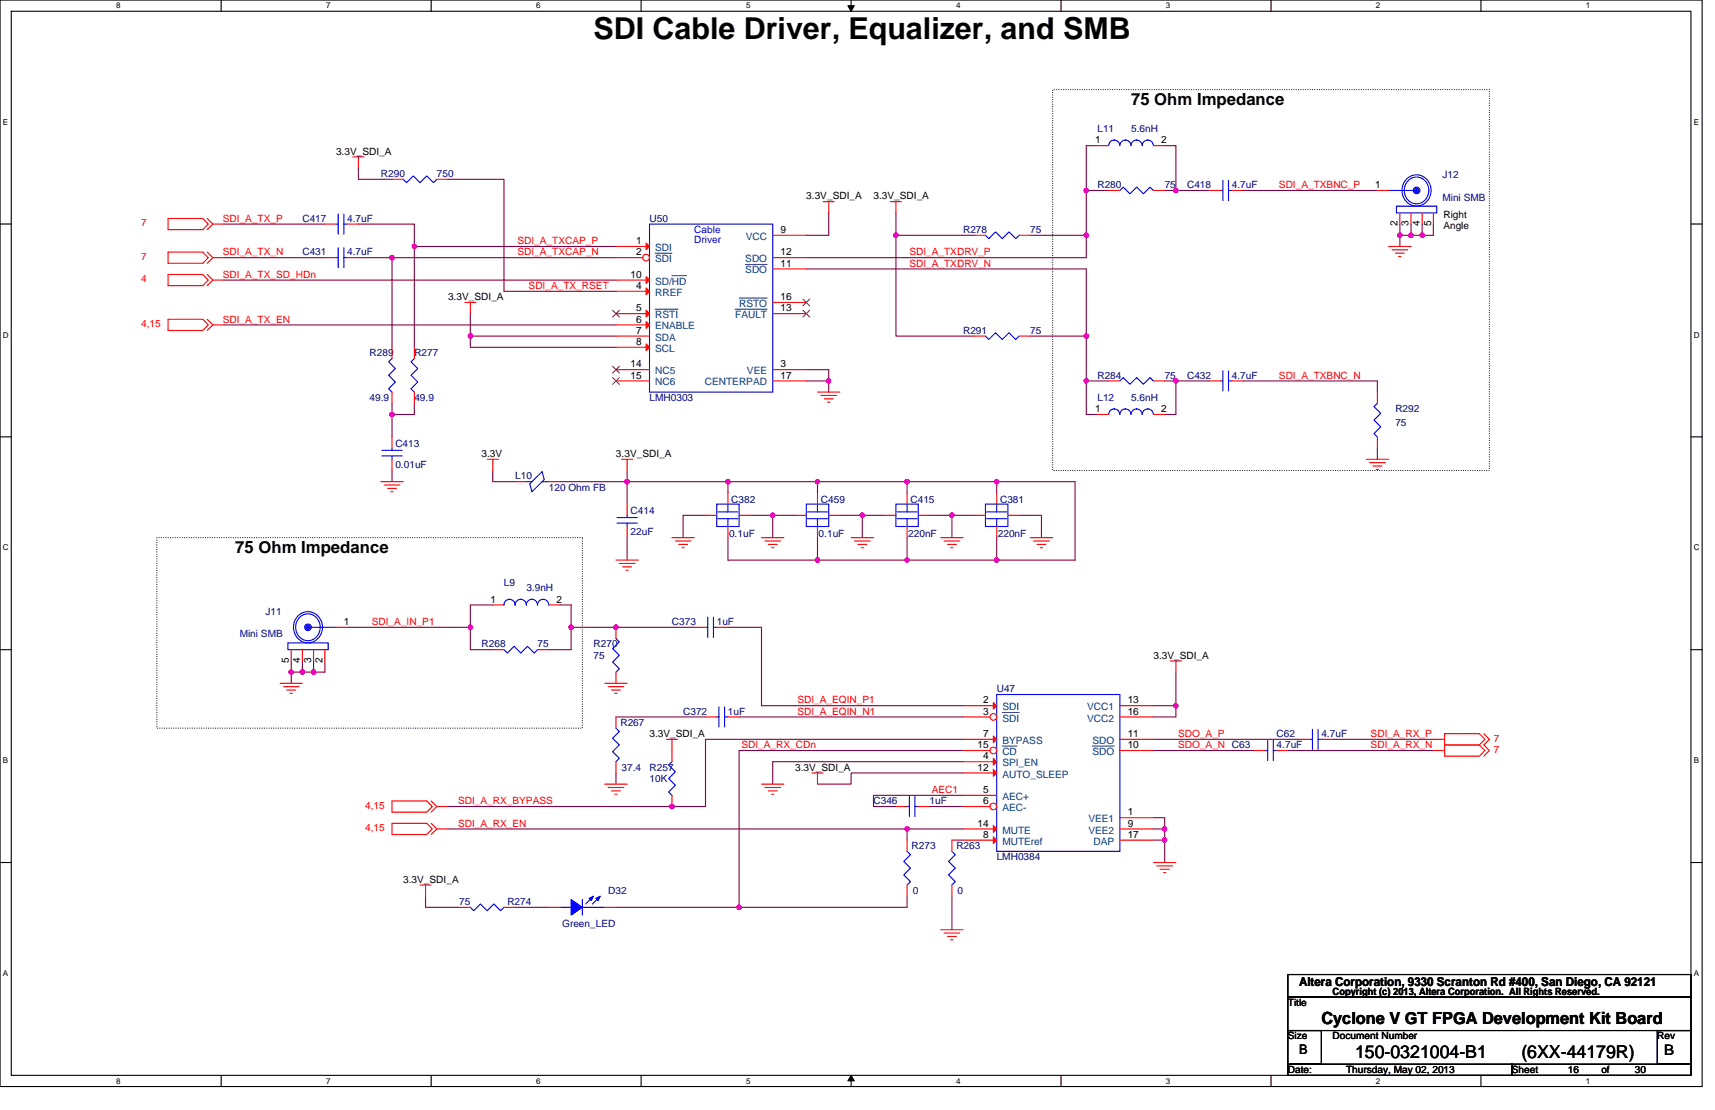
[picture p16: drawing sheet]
<svg xmlns="http://www.w3.org/2000/svg" width="432mm" height="279mm" viewBox="0 0 432 279" stroke-linecap="round" stroke-linejoin="round" font-family="sans-serif">
<defs><g id="words">
<text font-size="7.6" x="149.4" y="9.7">SDI Cable Driver, Equalizer, and SMB</text>
<g font-size="4.5">
<text x="341.2" y="266.3">150-0321004-B1</text>
<text x="383.1" y="266.3">(6XX-44179R)</text>
</g>
<g font-size="4.2">
<text x="284.8" y="26.5">75 Ohm Impedance</text>
<text x="59.2" y="139.2">75 Ohm Impedance</text>
<text x="332.7" y="257.7">Cyclone V GT FPGA Development Kit Board</text>
</g>
<text font-size="3.7" x="419" y="265.5">B</text>
<text font-size="3.4" x="327.1" y="265.2">B</text>
<text font-size="3.1" x="327.1" y="248.2">Altera Corporation, 9330 Scranton Rd #400, San Diego, CA 92121</text>
<g font-size="2.5" fill="#000080">
<text x="276.3" y="33.3">L11</text>
<text x="284.8" y="33.3">5.6nH</text>
<text x="95.9" y="44.6">R290</text>
<text x="110" y="44.6">750</text>
<text x="276.3" y="47.4">R280</text>
<text x="293.2" y="47.4">75</text>
<text x="298.9" y="47.4">C418</text>
<text x="310.2" y="47.4">4.7uF</text>
<text x="363.2" y="44.8">J12</text>
<text x="363.2" y="50.5">Mini SMB</text>
<text x="76.1" y="55.8">C417</text>
<text x="87.4" y="55.8">4.7uF</text>
<text x="163.5" y="55.8">U50</text>
<text x="242.5" y="58.7">R278</text>
<text x="259.4" y="58.7">75</text>
<text x="76.1" y="64.3">C431</text>
<text x="87.4" y="64.3">4.7uF</text>
<text x="93" y="89.7">R289</text>
<text x="104.3" y="89.7">R277</text>
<text x="242.5" y="84">R291</text>
<text x="259.4" y="84">75</text>
<text x="276.3" y="95.3">R284</text>
<text x="293.2" y="95.3">75</text>
<text x="298.9" y="95.3">C432</text>
<text x="310.2" y="95.3">4.7uF</text>
<text x="93" y="100.9">49.9</text>
<text x="104.3" y="100.9">49.9</text>
<text x="163.5" y="100.9">LMH0303</text>
<text x="276.3" y="100.9">L12</text>
<text x="284.8" y="100.9">5.6nH</text>
<text x="351.3" y="103.8">R292</text>
<text x="351.3" y="107.1">75</text>
<text x="99.5" y="112.5">C413</text>
<text x="99.5" y="117.9">0.01uF</text>
<text x="129.7" y="120.7">L10</text>
<text x="138.2" y="123.5">120 Ohm FB</text>
<text x="158.7" y="129.4">C414</text>
<text x="184.1" y="126.6">C382</text>
<text x="206.7" y="126.6">C459</text>
<text x="229.2" y="126.6">C415</text>
<text x="251.8" y="126.6">C381</text>
<text x="158.7" y="134.8">22uF</text>
<text x="183.6" y="135.1">0.1uF</text>
<text x="206.1" y="135.1">0.1uF</text>
<text x="228.7" y="135.1">220nF</text>
<text x="251.2" y="135.1">220nF</text>
<text x="126.9" y="147.5">L9</text>
<text x="132.5" y="148.9">3.9nH</text>
<text x="66.8" y="154.8">J11</text>
<text x="60.3" y="160.4">Mini SMB</text>
<text x="169.2" y="157.3">C373</text>
<text x="180.5" y="157.3">1uF</text>
<text x="121.2" y="163">R268</text>
<text x="135.3" y="163">75</text>
<text x="149.4" y="163">R270</text>
<text x="149.4" y="165.8">75</text>
<text x="172" y="179.9">C372</text>
<text x="183.3" y="179.9">1uF</text>
<text x="251" y="174.2">U47</text>
<text x="156.2" y="182.7">R267</text>
<text x="321.4" y="185.5">C62</text>
<text x="332.7" y="185.5">4.7uF</text>
<text x="321.4" y="188.3">4.7uF</text>
<text x="156.5" y="194">37.4</text>
<text x="163.5" y="194">R257</text>
<text x="163.5" y="196.8">10K</text>
<text x="219.9" y="202.4">C346</text>
<text x="234" y="202.4">1uF</text>
<text x="229.5" y="213.7">R273</text>
<text x="240.8" y="213.7">R263</text>
<text x="251" y="216.5">LMH0384</text>
<text x="115.6" y="227.8">75</text>
<text x="127.7" y="227.8">R274</text>
<text x="153.1" y="225">D32</text>
<text x="229.8" y="225">0</text>
<text x="241.1" y="225">0</text>
<text x="141.5" y="233.4">Green_LED</text>
</g>
<g font-size="2.5">
<text x="84.6" y="38.9">3.3V_SDI_A</text>
<text x="275.8" y="36.1">1</text>
<text x="292.4" y="36.1">2</text>
<text x="346.2" y="47.3">1</text>
<text x="203" y="50.2">3.3V_SDI_A</text>
<text x="219.9" y="50.2">3.3V_SDI_A</text>
<text x="196.5" y="58.6">9</text>
<text x="351.9" y="57" transform="rotate(-90 351.9 57)">2</text>
<text x="354.7" y="57" transform="rotate(-90 354.7 57)">3</text>
<text x="357.5" y="57" transform="rotate(-90 357.5 57)">4</text>
<text x="360.3" y="57" transform="rotate(-90 360.3 57)">5</text>
<text x="363.4" y="55">Right</text>
<text x="363.4" y="57.6">Angle</text>
<text x="160.1" y="61.4">1</text>
<text x="160.1" y="64.3">2</text>
<text x="196.5" y="64.3">12</text>
<text x="158.7" y="69.9">10</text>
<text x="196.5" y="67.1">11</text>
<text x="112.8" y="75.6">3.3V_SDI_A</text>
<text x="160.1" y="72.7">4</text>
<text x="196.5" y="75.5">16</text>
<text x="160.1" y="81.2">6</text>
<text x="160.1" y="78.4">5</text>
<text x="196.5" y="78.4">13</text>
<text x="160.1" y="84">7</text>
<text x="160.1" y="86.8">8</text>
<text x="158.7" y="92.5">14</text>
<text x="158.7" y="95.3">15</text>
<text x="196.5" y="92.5">3</text>
<text x="196.5" y="95.3">17</text>
<text x="275.8" y="103.7">1</text>
<text x="292.4" y="103.7">2</text>
<text x="121.2" y="115">3.3V</text>
<text x="155.1" y="115">3.3V_SDI_A</text>
<text x="123.5" y="151.7">1</text>
<text x="140.1" y="151.7">2</text>
<text x="86.6" y="157.3">1</text>
<text x="72.7" y="166.9" transform="rotate(-90 72.7 166.9)">5</text>
<text x="75.5" y="166.9" transform="rotate(-90 75.5 166.9)">4</text>
<text x="78.4" y="166.9" transform="rotate(-90 78.4 166.9)">3</text>
<text x="81.2" y="166.9" transform="rotate(-90 81.2 166.9)">2</text>
<text x="290.4" y="165.8">3.3V_SDI_A</text>
<text x="247.6" y="177">2</text>
<text x="247.6" y="179.9">3</text>
<text x="283.9" y="177">13</text>
<text x="283.9" y="179.9">16</text>
<text x="163.5" y="185.5">3.3V_SDI_A</text>
<text x="247.6" y="185.5">7</text>
<text x="283.9" y="185.5">11</text>
<text x="246.1" y="188.3">15</text>
<text x="247.6" y="191.1">4</text>
<text x="283.9" y="188.3">10</text>
<text x="200.2" y="194">3.3V_SDI_A</text>
<text x="246.1" y="194">12</text>
<text x="247.6" y="199.6">5</text>
<text x="247.6" y="202.4">6</text>
<text x="246.1" y="208.1">14</text>
<text x="283.9" y="205.2">1</text>
<text x="283.9" y="208.1">9</text>
<text x="247.6" y="210.9">8</text>
<text x="283.9" y="210.9">17</text>
<text x="101.5" y="222.2">3.3V_SDI_A</text>
<text x="335.5" y="250.4">Copyright (c) 2013, Altera Corporation. All Rights Reserved.</text>
<text x="324.3" y="253.2">Title</text>
<text x="324.3" y="261.6">Size</text>
<text x="335.5" y="261.6">Document Number</text>
<text x="417.3" y="261.6">Rev</text>
<text x="324.3" y="270.1">Date:</text>
<text x="338.9" y="270.1">Thursday, May 02, 2013</text>
<text x="380.6" y="270.1">Sheet</text>
<text x="394.7" y="270.1">16</text>
<text x="403.2" y="270.1">of</text>
<text x="411.6" y="270.1">30</text>
</g>
<g font-size="2.5" fill="#f00">
<text x="322" y="47.4">SDI_A_TXBNC_P</text>
<text x="35.5" y="57">7</text>
<text x="56.1" y="55.8">SDI_A_TX_P</text>
<text x="35.5" y="65.4">7</text>
<text x="56.1" y="64.3">SDI_A_TX_N</text>
<text x="130.3" y="61.5">SDI_A_TXCAP_P</text>
<text x="130.3" y="64.3">SDI_A_TXCAP_N</text>
<text x="229" y="64.3">SDI_A_TXDRV_P</text>
<text x="35.5" y="71.1">4</text>
<text x="56.1" y="69.9">SDI_A_TX_SD_HDn</text>
<text x="229" y="67.1">SDI_A_TXDRV_N</text>
<text x="133.1" y="72.7">SDI_A_TX_RSET</text>
<text x="35.5" y="82.3">4,15</text>
<text x="56.1" y="81.2">SDI_A_TX_EN</text>
<text x="322" y="95.3">SDI_A_TXBNC_N</text>
<text x="93.6" y="157.3">SDI_A_IN_P1</text>
<text x="200.8" y="177.1">SDI_A_EQIN_P1</text>
<text x="200.8" y="179.9">SDI_A_EQIN_N1</text>
<text x="296.6" y="185.5">SDO_A_P</text>
<text x="345.1" y="185.5">SDI_A_RX_P</text>
<text x="186.7" y="188.3">SDI_A_RX_CDn</text>
<text x="296.6" y="188.3">SDO_A_N C63</text>
<text x="345.1" y="188.3">SDI_A_RX_N</text>
<text x="376.1" y="186.6">7</text>
<text x="376.1" y="189.5">7</text>
<text x="91.9" y="203.6">4,15</text>
<text x="115.3" y="202.4">SDI_A_RX_BYPASS</text>
<text x="234.6" y="199.6">AEC1</text>
<text x="91.9" y="209.2">4,15</text>
<text x="115.3" y="208.1">SDI_A_RX_EN</text>
</g>
<g font-size="2.5" fill="#00f">
<text x="174.8" y="58.7">Cable</text>
<text x="174.8" y="61.3">Driver</text>
</g>
<g font-size="2.5" fill="#004080">
<text x="165" y="63.2">SDI</text>
<text x="165" y="66">SDI</text>
<text x="187.6" y="66">SDO</text>
<text x="187.8" y="60.4">VCC</text>
<text x="165" y="71.6">SD/HD</text>
<text x="187.6" y="68.8">SDO</text>
<text x="165" y="74.5">RREF</text>
<text x="186.1" y="77.3">RSTO</text>
<text x="165" y="80.1">RSTI</text>
<text x="165" y="82.9">ENABLE</text>
<text x="185.1" y="80.1">FAULT</text>
<text x="165" y="85.7">SDA</text>
<text x="165" y="88.6">SCL</text>
<text x="165" y="94.2">NC5</text>
<text x="188.1" y="94.2">VEE</text>
<text x="165" y="97">NC6</text>
<text x="177.5" y="97">CENTERPAD</text>
<text x="252.4" y="178.8">SDI</text>
<text x="273.7" y="178.8">VCC1</text>
<text x="252.4" y="181.6">SDI</text>
<text x="273.7" y="181.6">VCC2</text>
<text x="252.4" y="187.2">BYPASS</text>
<text x="252.4" y="190.1">CD</text>
<text x="275" y="187.2">SDO</text>
<text x="275" y="190.1">SDO</text>
<text x="252.4" y="192.9">SPI_EN</text>
<text x="252.4" y="195.7">AUTO_SLEEP</text>
<text x="252.4" y="201.3">AEC+</text>
<text x="252.4" y="204.2">AEC-</text>
<text x="252.4" y="209.8">MUTE</text>
<text x="274" y="207">VEE1</text>
<text x="274" y="209.8">VEE2</text>
<text x="252.4" y="212.6">MUTEref</text>
<text x="275.3" y="212.6">DAP</text>
</g>
<g font-size="2">
<text x="29.3" y="2.1">8</text>
<text x="82.1" y="2.1">7</text>
<text x="135" y="2.1">6</text>
<text x="187.8" y="2.1">5</text>
<text x="240.7" y="2.1">4</text>
<text x="293.6" y="2.1">3</text>
<text x="346.4" y="2.1">2</text>
<text x="399.3" y="2.1">1</text>
<text x=".7" y="31.4">E</text>
<text x="426.5" y="31.4">E</text>
<text x=".7" y="85">D</text>
<text x="426.5" y="85">D</text>
<text x=".7" y="138.6">C</text>
<text x="426.5" y="138.6">C</text>
<text x=".7" y="192.1">B</text>
<text x="426.5" y="192.1">B</text>
<text x=".7" y="245.7">A</text>
<text x="426.5" y="245.7">A</text>
<text x="29.3" y="272.8">8</text>
<text x="82.1" y="272.8">7</text>
<text x="135" y="272.8">6</text>
<text x="187.8" y="272.8">5</text>
<text x="240.7" y="272.8">4</text>
<text x="293.6" y="272.8">3</text>
<text x="346.4" y="272.8">2</text>
<text x="399.3" y="272.8">1</text>
</g>
</g></defs>
<path d="M0 0h428.6v273.5h-428.6zM2.8 2.8h422.9v267.9h-422.9z" fill="none" stroke="#000" stroke-width=".28"/>
<g fill="#fff">
<path d="M29.3 .3h1.1v2.3h-1.1z"/>
<path d="M29.3 271h1.1v2.2h-1.1z"/>
</g>
<path d="M55.7 0v2.8M55.7 270.7v2.8" fill="none" stroke="#000" stroke-width=".28"/>
<g fill="#fff">
<path d="M82.1 .3h1.1v2.3h-1.1z"/>
<path d="M82.1 271h1.1v2.2h-1.1z"/>
</g>
<path d="M108.6 0v2.8M108.6 270.7v2.8" fill="none" stroke="#000" stroke-width=".28"/>
<g fill="#fff">
<path d="M135 .3h1.1v2.3h-1.1z"/>
<path d="M135 271h1.1v2.2h-1.1z"/>
</g>
<path d="M161.4 0v2.8M161.4 270.7v2.8" fill="none" stroke="#000" stroke-width=".28"/>
<g fill="#fff">
<path d="M187.8 .3h1.2v2.3h-1.2z"/>
<path d="M187.8 271h1.2v2.2h-1.2z"/>
</g>
<path d="M214.3 0v2.8M214.3 270.7v2.8" fill="none" stroke="#000" stroke-width=".28"/>
<path d="M213.5 1.4h1.6l-.8 1.4zM214.3 270.7l.8 1.4h-1.6z" fill="#000" stroke="#000" stroke-width=".25"/>
<g fill="#fff">
<path d="M240.7 .3h1.1v2.3h-1.1z"/>
<path d="M240.7 271h1.1v2.2h-1.1z"/>
</g>
<path d="M267.1 0v2.8M267.1 270.7v2.8" fill="none" stroke="#000" stroke-width=".28"/>
<g fill="#fff">
<path d="M293.6 .3h1.1v2.3h-1.1z"/>
<path d="M293.6 271h1.1v2.2h-1.1z"/>
</g>
<path d="M320 0v2.8M320 270.7v2.8" fill="none" stroke="#000" stroke-width=".28"/>
<g fill="#fff">
<path d="M346.4 .3h1.2v2.3h-1.2z"/>
<path d="M346.4 271h1.2v2.2h-1.2z"/>
</g>
<path d="M372.9 0v2.8M372.9 270.7v2.8" fill="none" stroke="#000" stroke-width=".28"/>
<g fill="#fff">
<path d="M399.3 .3h1.1v2.3h-1.1z"/>
<path d="M399.3 271h1.1v2.2h-1.1z"/>
<path d="M.7 29.6h1.4v2.3h-1.4z"/>
<path d="M426.5 29.6h1.3v2.3h-1.3z"/>
<path d="M.7 83.2h1.5v2.2h-1.5z"/>
<path d="M426.5 83.2h1.4v2.2h-1.4z"/>
</g>
<path d="M0 56.4h2.8M425.7 56.4h2.9" fill="none" stroke="#000" stroke-width=".28"/>
<g fill="#fff">
<path d="M.7 136.7h1.5v2.3h-1.5z"/>
<path d="M426.5 136.7h1.4v2.3h-1.4z"/>
</g>
<path d="M0 110h2.8M425.7 110h2.9" fill="none" stroke="#000" stroke-width=".28"/>
<g fill="#fff">
<path d="M.7 190.3h1.4v2.3h-1.4z"/>
<path d="M426.5 190.3h1.3v2.3h-1.3z"/>
</g>
<path d="M0 163.5h2.8M425.7 163.5h2.9" fill="none" stroke="#000" stroke-width=".28"/>
<g fill="#fff">
<path d="M.7 243.9h1.4v2.2h-1.4z"/>
<path d="M426.4 243.9h1.4v2.2h-1.4z"/>
</g>
<path d="M0 217.1h2.8M425.7 217.1h2.9M324.3 245.3h101.4v5.7h-101.4zM324.3 251h101.4v8.4h-101.4zM324.3 259.4h8.4v8.5h-8.4zM417.3 259.4h8.4v8.5h-8.4zM324.3 267.9h56.3v2.8h-56.3zM380.6 267.9h45.1v2.8h-45.1z" fill="none" stroke="#000" stroke-width=".28"/>
<path d="M265 22.6h110v95.8h-110zM39.5 135.3h107.1v48h-107.1z" fill="none" stroke="#000" stroke-width=".28" stroke-dasharray="0 .6"/>
<g fill="none" stroke="#800040" stroke-width=".28">
<path d="M276.3 36.7h-2.8v11.2M293.2 36.7h2.9v11.2M56.4 56.4h25.4M90.2 56.4h14.1v5.6M90.2 42.3v2.8h8.5M112.8 45.1h14.1v28.2h28.2M208.7 53.6v5.6h-5.7M225.6 53.6v5.6M225.6 59.2h19.7M225.6 59.2v25.4h19.7M259.4 59.2h14.1M273.5 59.2v5.7h-70.5"/>
<path d="M273.5 47.9v11.3M273.5 47.9h5.6M293.2 47.9h2.9M296.1 47.9h8.4M313 47.9h33.8M352.4 56.4v2.8h2.9M352.4 59.2v2.8M355.3 56.4v2.8M355.3 59.2h2.8M358.1 56.4v2.8h2.8v-2.8M56.4 70.5h98.7M56.4 64.9h25.4"/>
<path d="M90.2 64.9h8.5M98.7 64.9v22.5M98.7 64.9h56.4M104.3 62v25.4M104.3 62h50.8M118.4 79v5.6M203 67.7h70.5v16.9M56.4 81.8h98.7M118.4 84.6h36.7M118.4 84.6v2.8h36.7M203 93h5.7v2.9M203 95.9h5.7"/>
<path d="M208.7 95.9v2.8M259.4 84.6h14.1M273.5 95.9v8.4h2.8M273.5 84.6v11.3M273.5 95.9h5.6M293.2 95.9h2.9M296.1 95.9v8.4h-2.9M296.1 95.9h8.4M313 95.9h33.8v2.8M98.7 101.5v2.8M98.7 104.3v5.7M98.7 118.4v2.8"/>
<path d="M104.3 101.5v2.8h-5.6M124.1 118.4v2.8h5.6M157.9 118.4v2.8M346.8 112.8v2.8M141 121.2h16.9M157.9 121.2h25.4M157.9 121.2v5.7M157.9 135.3v5.7M177.6 129.7h-5.6v5.6M183.3 121.2h22.5M183.3 135.3v5.7h22.5M183.3 121.2v2.9"/>
<path d="M188.9 129.7h5.7M194.6 129.7v5.6M194.6 129.7h5.6M205.8 121.2h22.6M205.8 121.2v2.9M205.8 135.3v5.7M211.5 129.7h5.6M217.1 129.7v5.6M217.1 129.7h5.7M228.4 121.2h22.6M228.4 121.2v2.9M228.4 135.3v5.7"/>
<path d="M234 129.7h5.7M239.7 129.7v5.6M239.7 129.7h5.6M251 121.2v2.9M251 135.3v5.7M251 121.2h19.7v19.8h-19.7M256.6 129.7h5.6v5.6M87.4 157.9h31M118.4 157.9v5.6h5.7M124.1 152.3h-5.7v5.6M141 152.3h2.8v11.2h-5.6M143.8 157.9h31"/>
<path d="M183.3 157.9h8.4v19.7h50.8M205.8 141h22.6M228.4 141h22.6M73.3 169.2h2.8M73.3 169.2v2.8M73.3 166.4v2.8M76.1 169.2h2.9M76.1 166.4v2.8M79 166.4v2.8M81.8 166.4v2.8h-2.8M290.4 177.6h5.7v2.9h-5.7M296.1 169.2v8.4"/>
<path d="M155.1 180.5h22.5M155.1 194.6v2.8M186.1 180.5h56.4M242.5 186.1h-64.9v16.9h-64.8M242.5 188.9h-56.4v39.5M242.5 191.7h-47.9v5.7M242.5 194.6h-28.2v2.8h-8.5M290.4 186.1h36.7M290.4 188.9h25.4M324.3 188.9h36.6M335.5 186.1h25.4M112.8 208.7h115.6v2.8"/>
<path d="M228.4 208.7h14.1M234 203h8.5M239.7 211.5h2.8M242.5 200.2h-22.6v2.8h5.7M290.4 208.7h2.8M290.4 211.5h2.8M290.4 205.8h2.8v2.9M293.2 211.5v5.6M293.2 208.7v2.8M107.1 225.6v2.8h8.5M129.7 228.4h8.5M155.1 228.4h31"/>
<path d="M228.4 225.6v2.8h-42.3M239.7 225.6v8.4"/>
</g>
<g fill="#f0f" stroke="#f0f" stroke-width=".28">
<circle cx="296" cy="47.9" r=".55"/>
<circle cx="296" cy="95.9" r=".55"/>
<circle cx="273.5" cy="95.9" r=".55"/>
<circle cx="273.5" cy="47.9" r=".55"/>
<circle cx="273.5" cy="59.2" r=".56"/>
<circle cx="225.5" cy="59.2" r=".56"/>
<circle cx="273.5" cy="84.6" r=".55"/>
<circle cx="250.9" cy="141" r=".55"/>
<circle cx="250.9" cy="121.2" r=".55"/>
<circle cx="228.4" cy="121.2" r=".56"/>
<circle cx="205.8" cy="121.2" r=".55"/>
<circle cx="205.8" cy="141" r=".55"/>
<circle cx="194.5" cy="129.7" r=".56"/>
<circle cx="228.4" cy="141" r=".56"/>
<circle cx="217.1" cy="129.7" r=".56"/>
<circle cx="239.6" cy="129.7" r=".56"/>
<circle cx="183.3" cy="121.2" r=".55"/>
<circle cx="157.9" cy="121.2" r=".56"/>
<circle cx="118.4" cy="157.9" r=".56"/>
<circle cx="155.1" cy="157.9" r=".56"/>
<circle cx="296" cy="177.6" r=".55"/>
<circle cx="293.2" cy="211.5" r=".55"/>
<circle cx="143.8" cy="157.9" r=".57"/>
<circle cx="293.2" cy="208.6" r=".55"/>
<circle cx="169.2" cy="203" r=".55"/>
<circle cx="76.1" cy="169.2" r=".55"/>
<circle cx="73.3" cy="169.2" r=".56"/>
<circle cx="228.4" cy="208.6" r=".56"/>
<circle cx="78.9" cy="169.2" r=".55"/>
<circle cx="104.3" cy="62" r=".55"/>
<circle cx="98.7" cy="64.9" r=".55"/>
<circle cx="98.7" cy="104.3" r=".55"/>
<circle cx="208.6" cy="95.9" r=".55"/>
<circle cx="186.1" cy="228.4" r=".57"/>
<circle cx="118.4" cy="84.6" r=".55"/>
<circle cx="352.4" cy="59.2" r=".56"/>
<circle cx="358.1" cy="59.2" r=".56"/>
<circle cx="355.2" cy="59.2" r=".57"/>
</g>
<g fill="none" stroke="#f00" stroke-width=".28">
<path d="M88.8 39.5h2.9M90.2 39.5v2.8M42.3 55h8.8l1.4 1.4-1.4 1.4h-8.8zM52.2 55l1.4 1.4M53.6 56.4l-1.4 1.4M53.6 56.4h2.8M98.7 45.1h2.8M110 45.1h2.8M207.2 50.8h2.9M208.7 50.8v2.8M224.2 50.8h2.8M225.6 50.8v2.8"/>
<path d="M42.3 63.5h8.8l1.4 1.4-1.4 1.4h-8.8zM42.3 69.1h8.8l1.4 1.4-1.4 1.4h-8.8zM52.2 63.5l1.4 1.4M52.2 69.1l1.4 1.4M53.6 64.9l-1.4 1.4M53.6 70.5l-1.4 1.4M53.6 64.9h2.8M53.6 70.5h2.8M117 76.1h2.8M118.4 76.1v2.9M155.1 62h8.4M349.6 62h5.7"/>
<path d="M350.5 62.9h3.9M351.3 63.7h2.3M352.1 64.6h.6M42.3 80.4h8.8l1.4 1.4-1.4 1.4h-8.8zM52.2 80.4l1.4 1.4M53.6 81.8l-1.4 1.4M53.6 81.8h2.8M205.8 98.7h5.7M206.7 99.5h3.9M279.1 95.9h2.9M290.4 95.9h2.8M122.7 115.6h2.8"/>
<path d="M124.1 115.6v2.8M156.5 115.6h2.8M157.9 115.6v2.8M207.5 100.4h2.3M208.4 101.2h.5M344 115.6h5.6M344.8 116.5h4M345.7 117.3h2.2M346.5 118.2h.6M95.9 121.2h5.6M96.7 122.1h4M97.6 122.9h2.2"/>
<path d="M98.4 123.8h.6M169.2 135.3h5.6M170 136.2h4M170.9 137h2.2M171.7 137.9h.6M191.7 135.3h5.7M192.6 136.2h3.9M193.4 137h2.3M194.3 137.9h.5M214.3 135.3h5.6M215.1 136.2h4M216 137h2.2"/>
<path d="M216.8 137.9h.6M236.9 135.3h5.6M237.7 136.2h3.9M238.5 137h2.3M239.4 137.9h.5M259.4 135.3h5.6M260.2 136.2h4M261.1 137h2.3M261.9 137.9h.6M84.6 157.9h2.8M155.1 141h5.6M155.9 141.8h4"/>
<path d="M156.8 142.7h2.2M157.6 143.5h.6M70.5 172h5.6M71.4 172.8h3.9M72.2 173.7h2.2M73 174.5h.6M73.3 163.5v2.9M76.1 163.5v2.9M79 163.5v2.9M81.8 163.5v2.9M152.3 172h5.6M153.1 172.8h4"/>
<path d="M154 173.7h2.2M154.8 174.5h.6M294.6 166.4h2.9M296.1 166.4v2.8M152.3 197.4h5.6M153.1 198.2h4M154 199.1h2.2M154.8 199.9h.6M167.8 186.1h2.8M169.2 186.1v2.8M191.7 197.4h5.7M192.6 198.2h3.9"/>
<path d="M193.4 199.1h2.3M194.3 199.9h.5M204.4 194.6h2.8M205.8 194.6v2.8M360.9 186.1h2.8M360.9 188.9h2.8M363.7 187.5h8.8l1.4 1.4-1.4 1.4h-8.8zM363.7 184.7h8.8l1.4 1.4-1.4 1.4h-8.8zM373.6 184.7l1.4 1.4-1.4 1.4 1.4 1.4-1.4 1.4M98.7 207.2h8.7l1.4 1.5-1.4 1.4h-8.7zM98.7 201.6h8.7l1.4 1.4-1.4 1.4h-8.7zM108.6 207.2l1.4 1.5"/>
<path d="M108.6 201.6l1.4 1.4M110 208.7l-1.4 1.4M110 203l-1.4 1.4M110 208.7h2.8M110 203h2.8M228.4 211.5v2.8M239.7 211.5v2.8M290.4 217.1h5.7M291.3 218h3.9M292.1 218.8h2.3M292.9 219.6h.6M105.7 222.8h2.9"/>
<path d="M107.1 222.8v2.8M138.2 228.4h2.8M152.3 228.4h2.8M228.4 222.8v2.8M236.9 234h5.6M237.7 234.9h3.9M238.5 235.7h2.3M239.4 236.6h.5M239.7 222.8v2.8"/>
</g>
<g fill="none" stroke="#00f" stroke-width=".28">
<path d="M101.5 45.1l.9 .9 1.7-1.7 1.6 1.7 1.7-1.7 1.7 1.7 .9-.9M163.5 56.4h31.1v42.3h-31.1zM282 95.9l.8-.9 1.7 1.7 1.7-1.7 1.7 1.7 1.7-1.7 .8 .9M75 155.1a3.7 3.7 0 0 1 4.7-.3 3.7 3.7 0 0 1 1.2 4.6 3.6 3.6 0 0 1-4.2 2.3 3.6 3.6 0 0 1-2.8-3.8 4.1 4.1 0 0 1 1.1-2.8zM75.3 155.5a3.2 3.2 0 0 1 4.1-.3 3.2 3.2 0 0 1 1 4 3.1 3.1 0 0 1-3.6 2 3.1 3.1 0 0 1-2.4-3.3 3.5 3.5 0 0 1 .9-2.4zM77.6 157.9h7M72.5 161.8h10.1v1.7h-10.1zM228.4 214.3l.8 .8-1.7 1.7 1.7 1.7-1.7 1.7 1.7 1.7-.8 .9M239.7 214.3l.8 .8-1.7 1.7 1.7 1.7-1.7 1.7 1.7 1.7-.8 .9M141 228.4h2.8M146.6 226.4v4M146.6 228.4h5.7"/>
<path d="M149.2 225.8l-1.7 1.7M150.9 225.8l-1.7 1.7"/>
<circle cx="77.5" cy="157.9" r=".56"/>
<circle cx="77.5" cy="157.9" r=".27"/>
<circle cx="77.5" cy="157.9" r=".84"/>
</g>
<g fill="#00f" stroke="#00f" stroke-width=".28">
<path d="M143.8 226.4l2.8 2-2.8 2z" fill-rule="evenodd"/>
<path d="M150 226.1l1.1-.5-.5 1.1z" fill-rule="evenodd"/>
<path d="M148.3 226.1l1.1-.5-.5 1.1z" fill-rule="evenodd"/>
</g>
<path d="M162.7 61.2l.8 .8-.8 .9z" fill="#f00" stroke="#f00" stroke-width=".28"/>
<circle cx="162.7" cy="64.8" r=".84" fill="#fff" stroke="#f00" stroke-width=".28"/>
<g fill="none" stroke="#f00" stroke-width=".28">
<path d="M81.8 56.4h2.8M87.4 56.4h2.8M194.6 59.2h8.4M279.1 47.9h2.9M290.4 47.9h2.8M155.1 73.3h8.4M155.1 70.5h8.4M155.1 79h8.4M155.1 64.9h6.7M194.6 64.9h8.4M194.6 67.7h8.4M194.6 79h8.4"/>
<path d="M194.6 76.1h8.4M155.1 81.8h8.4M155.1 84.6h8.4M155.1 87.4h8.4M155.1 93h8.4M155.1 95.9h8.4M194.6 93h8.4M194.6 95.9h8.4M245.3 84.6h2.8M256.6 84.6h2.8M200.2 129.7h2.8M205.8 124.1v2.8"/>
<path d="M205.8 132.5v2.8M208.7 129.7h2.8M222.8 129.7h2.8M228.4 124.1v2.8M228.4 132.5v2.8M231.2 129.7h2.8M242.5 177.6h8.5M242.5 191.7h8.5M282 205.8h8.4"/>
</g>
<path d="M165 63.7h4.2M165 77.8h5.7M169.2 69.4h3.7M185.1 77.8h8M186.1 75h7M187.6 66.6h5.5" fill="none" stroke="#004080" stroke-width=".25"/>
<g fill="#f00" stroke="#f00" stroke-width=".28">
<path d="M162.7 72.5l.8 .8-.8 .9z"/>
<path d="M162.7 69.7l.8 .8-.8 .9z"/>
<path d="M162.7 78.1l.8 .9-.8 .8z"/>
<path d="M162.7 80.9l.8 .9-.8 .8z"/>
<path d="M162.7 86.6l.8 .8-.8 .9z"/>
<path d="M250.1 190.9l.9 .8-.9 .9z"/>
<path d="M250.1 176.8l.9 .8-.9 .9z"/>
</g>
<path d="M154.2 78.1l1.8 1.7M155.9 78.1l-1.7 1.7M202.2 78.1l1.7 1.7M202.2 75.3l1.7 1.7M203.9 78.1l-1.8 1.7M203.9 75.3l-1.8 1.7M154.2 92.2l1.8 1.7M154.2 95l1.8 1.8M155.9 92.2l-1.7 1.7M155.9 95l-1.7 1.8" fill="none" stroke="#804000" stroke-width=".25"/>
<g fill="none" stroke="#00f" stroke-width=".28">
<path d="M84.6 56.4h.6M85.2 53.9v5M86.6 56.4h.8M86.6 53.9v5M282 47.9l.8-.8 1.7 1.7 1.7-1.7 1.7 1.7 1.7-1.7 .8 .8M248.1 84.6l.9 .8 1.7-1.6 1.6 1.6 1.7-1.6 1.7 1.6 .9-.8M203 126.9h5.7v5.6h-5.7zM203.3 128.9h5.1M203.3 130.6h5.1M205.8 126.9v2M205.8 130.6v1.9M225.6 126.9h5.6v5.6h-5.6z"/>
<path d="M225.8 128.9h5.1M225.8 130.6h5.1M228.4 126.9v2M228.4 130.6v1.9M251 174.8h31v39.5h-31z"/>
</g>
<circle cx="250.1" cy="180.5" r=".84" fill="#fff" stroke="#f00" stroke-width=".28"/>
<path d="M242.5 180.5h6.8M242.5 200.2h8.5" fill="none" stroke="#f00" stroke-width=".28"/>
<path d="M252.4 179.3h4.2" fill="none" stroke="#004080" stroke-width=".25"/>
<circle cx="250.1" cy="203" r=".84" fill="#fff" stroke="#f00" stroke-width=".28"/>
<path d="M242.5 186.1h8.5M242.5 194.6h8.5M282 186.1h8.4M282 188.9h8.4M242.5 211.5h8.5M242.5 208.7h8.5M242.5 203h6.8M282 208.7h8.4" fill="none" stroke="#f00" stroke-width=".28"/>
<g fill="#f00" stroke="#f00" stroke-width=".28">
<path d="M250.1 185.3l.9 .8-.9 .8z"/>
<path d="M250.1 210.6l.9 .9-.9 .8z"/>
<path d="M250.1 193.7l.9 .9-.9 .8z"/>
<path d="M250.1 207.8l.9 .9-.9 .8z"/>
</g>
<path d="M275 187.8h5.5" fill="none" stroke="#004080" stroke-width=".25"/>
<circle cx="250.1" cy="188.9" r=".84" fill="#fff" stroke="#f00" stroke-width=".28"/>
<g fill="none" stroke="#f00" stroke-width=".28">
<path d="M276.3 36.7h2.8M290.4 36.7h2.8M245.3 59.2h2.8M256.6 59.2h2.8M304.5 47.9h2.8M310.2 47.9h2.8M346.8 47.9h2.8M352.4 53.6v2.8M355.3 53.6v2.8M358.1 53.6v2.8M360.9 53.6v2.8M81.8 64.9h2.8"/>
<path d="M87.4 64.9h2.8M98.7 98.7v2.8M98.7 87.4v2.8M104.3 98.7v2.8M104.3 87.4v2.8M304.5 95.9h2.8M310.2 95.9h2.8M346.8 98.7v2.8M98.7 110v2.8M98.7 115.6v2.8M276.3 104.3h2.8M290.4 104.3h2.8"/>
<path d="M346.8 110v2.8M129.7 121.2h2.8M138.2 121.2h2.8M157.9 126.9v2.8M157.9 132.5v2.8M177.6 129.7h2.9M183.3 124.1v2.8M183.3 132.5v2.8M186.1 129.7h2.8M245.3 129.7h2.8M251 124.1v2.8M251 132.5v2.8"/>
<path d="M253.8 129.7h2.8M124.1 152.3h2.8M138.2 152.3h2.8M155.1 157.9v2.8M174.8 157.9h2.8M180.5 157.9h2.8M124.1 163.5h2.8M135.3 163.5h2.9M155.1 169.2v2.8M282 177.6h8.4M155.1 180.5v2.8M155.1 191.7v2.9"/>
<path d="M169.2 188.9v2.8M177.6 180.5h2.9M183.3 180.5h2.8M242.5 188.9h6.8M282 180.5h8.4M315.8 188.9h2.8M321.4 188.9h2.9M327.1 186.1h2.8M332.7 186.1h2.8M169.2 200.2v2.8M225.6 203h2.8M231.2 203h2.8"/>
<path d="M282 211.5h8.4M115.6 228.4h2.8M126.9 228.4h2.8"/>
</g>
<path d="M252.4 187.8h3.7" fill="none" stroke="#004080" stroke-width=".25"/>
<g fill="none" stroke="#00f" stroke-width=".28">
<path d="M279.1 36.6a1.37 1.37 0 0 1 1.4-1.3 1.4 1.4 0 0 1 1.4 1.3M282 36.6a1.37 1.37 0 0 1 1.3-1.3h.1a1.4 1.4 0 0 1 1.4 1.3 1.41 1.41 0 0 1 1.4-1.3 1.4 1.4 0 0 1 1.4 1.3 1.41 1.41 0 0 1 1.4-1.3 1.4 1.4 0 0 1 1.4 1.3M248.1 59.2l.9 .9 1.7-1.7 1.6 1.7 1.7-1.7 1.7 1.7 .9-.9M307.3 47.9h.6M307.9 45.4v5.1M309.3 47.9h.9M309.3 45.4v5.1M349.6 47.9h7.1M351.6 51.9h10.1v1.7h-10.1zM354.1 45.2a3.7 3.7 0 0 1 4.8-.4 3.7 3.7 0 0 1 1.1 4.7 3.7 3.7 0 0 1-4.6 2.2 3.7 3.7 0 0 1-2.3-4.6l.2-.7zM354.5 45.5a3.2 3.2 0 0 1 4.1-.2 3.2 3.2 0 0 1 .9 3.9 3.1 3.1 0 0 1-3.5 2 3.1 3.1 0 0 1-2.4-3.3 3.5 3.5 0 0 1 .9-2.4zM84.6 64.9h.6"/>
<path d="M85.2 62.3v5.1M86.6 64.9h.8M86.6 62.3v5.1M98.7 90.2l-.8 .9 1.6 1.7-1.6 1.7 1.6 1.7-1.6 1.7 .8 .8M104.3 90.2l-.8 .9 1.7 1.7-1.7 1.7 1.7 1.7-1.7 1.7 .8 .8M307.3 95.9h.6M307.9 93.3v5.1M309.3 95.9h.9M309.3 93.3v5.1M96.2 114.8h5M96.2 113.3h5M98.7 112.8v.5"/>
<path d="M98.7 114.8v.8M281.9 104.3a1.4 1.4 0 0 0-1.4-1.4 1.37 1.37 0 0 0-1.4 1.4M290.4 104.3a1.41 1.41 0 0 0-1.4-1.4 1.41 1.41 0 0 0-1.4 1.4 1.41 1.41 0 0 0-1.4-1.4 1.41 1.41 0 0 0-1.4 1.4 1.4 1.4 0 0 0-1.5-1.4 1.37 1.37 0 0 0-1.3 1.4M346.8 101.5l-.9 .9 1.7 1.7-1.7 1.6 1.7 1.7-1.7 1.7 .9 .9M132.5 121.2h1.4M133.4 121.8l3.1-3.1 .5 2-3.1 3.1zM136.5 121.2h1.7M155.4 131.7h5M155.4 130.3h5M157.9 129.7v.6M157.9 131.7v.8M180.5 126.9h5.6v5.6h-5.6z"/>
<path d="M180.7 128.9h5.1M180.7 130.6h5.1M183.3 126.9v2M183.3 130.6v1.9M248.1 126.9h5.7v5.6h-5.7zM248.4 128.9h5.1M248.4 130.6h5.1M251 126.9v2M251 130.6v1.9M129.7 152.3a1.4 1.4 0 0 0-1.4-1.4 1.38 1.38 0 0 0-1.4 1.4M138.2 152.3a1.41 1.41 0 0 0-1.5-1.4 1.41 1.41 0 0 0-1.4 1.4 1.39 1.39 0 0 0-1.4-1.4 1.38 1.38 0 0 0-1.4 1.4 1.39 1.39 0 0 0-1.4-1.4 1.38 1.38 0 0 0-1.4 1.4M177.6 157.9h.6"/>
<path d="M178.2 155.4v5M179.6 155.4v5M179.6 157.9h.9M126.9 163.5l.8 .9 1.7-1.7 1.7 1.7 1.7-1.7 1.7 1.7 .8-.9M155.1 160.7l.8 .9-1.7 1.7 1.7 1.7-1.7 1.6 1.7 1.7-.8 .9M181 177.9v5.1M182.4 177.9v5.1M155.1 183.3l.8 .8-1.7 1.7 1.7 1.7-1.7 1.7 1.7 1.7-.8 .8M169.2 191.7l-.9 .9 1.7 1.7-1.7 1.7 1.7 1.7-1.7 1.6 .9 .9M180.5 180.5h.5M182.4 180.5h.9M318.6 188.9h.6"/>
<path d="M319.2 186.4v5.1M320.6 188.9h.8M320.6 186.4v5.1M329.9 186.1h.6M330.5 183.6v5M331.9 186.1h.8M331.9 183.6v5M228.4 203h.6M229 200.5v5M230.4 203h.8M230.4 200.5v5M118.4 228.4l.9 .8 1.7-1.7 1.7 1.7 1.7-1.7 1.6 1.7 .9-.8"/>
<circle cx="356.7" cy="47.9" r=".28"/>
<circle cx="356.7" cy="47.9" r=".55"/>
<circle cx="356.7" cy="47.9" r=".84"/>
</g>
<g fill="#f0f" stroke="#f0f" stroke-width=".28">
<circle cx="296" cy="47.9" r=".55"/>
<circle cx="296" cy="95.9" r=".55"/>
<circle cx="273.5" cy="95.9" r=".55"/>
<circle cx="273.5" cy="47.9" r=".55"/>
<circle cx="273.5" cy="59.2" r=".56"/>
<circle cx="225.5" cy="59.2" r=".56"/>
<circle cx="273.5" cy="84.6" r=".55"/>
<circle cx="250.9" cy="141" r=".55"/>
<circle cx="250.9" cy="121.2" r=".55"/>
<circle cx="228.4" cy="121.2" r=".56"/>
<circle cx="205.8" cy="121.2" r=".55"/>
<circle cx="205.8" cy="141" r=".55"/>
<circle cx="194.5" cy="129.7" r=".56"/>
<circle cx="228.4" cy="141" r=".56"/>
<circle cx="217.1" cy="129.7" r=".56"/>
<circle cx="239.6" cy="129.7" r=".56"/>
<circle cx="183.3" cy="121.2" r=".55"/>
<circle cx="157.9" cy="121.2" r=".56"/>
<circle cx="118.4" cy="157.9" r=".56"/>
<circle cx="155.1" cy="157.9" r=".56"/>
<circle cx="296" cy="177.6" r=".55"/>
<circle cx="293.2" cy="211.5" r=".55"/>
<circle cx="143.8" cy="157.9" r=".57"/>
<circle cx="293.2" cy="208.6" r=".55"/>
<circle cx="169.2" cy="203" r=".55"/>
<circle cx="76.1" cy="169.2" r=".55"/>
<circle cx="73.3" cy="169.2" r=".56"/>
<circle cx="228.4" cy="208.6" r=".56"/>
<circle cx="78.9" cy="169.2" r=".55"/>
<circle cx="104.3" cy="62" r=".55"/>
<circle cx="98.7" cy="64.9" r=".55"/>
<circle cx="98.7" cy="104.3" r=".55"/>
<circle cx="208.6" cy="95.9" r=".55"/>
<circle cx="186.1" cy="228.4" r=".57"/>
<circle cx="118.4" cy="84.6" r=".55"/>
<circle cx="352.4" cy="59.2" r=".56"/>
<circle cx="358.1" cy="59.2" r=".56"/>
<circle cx="355.2" cy="59.2" r=".57"/>
</g>
<use href="#words"/>
</svg>
